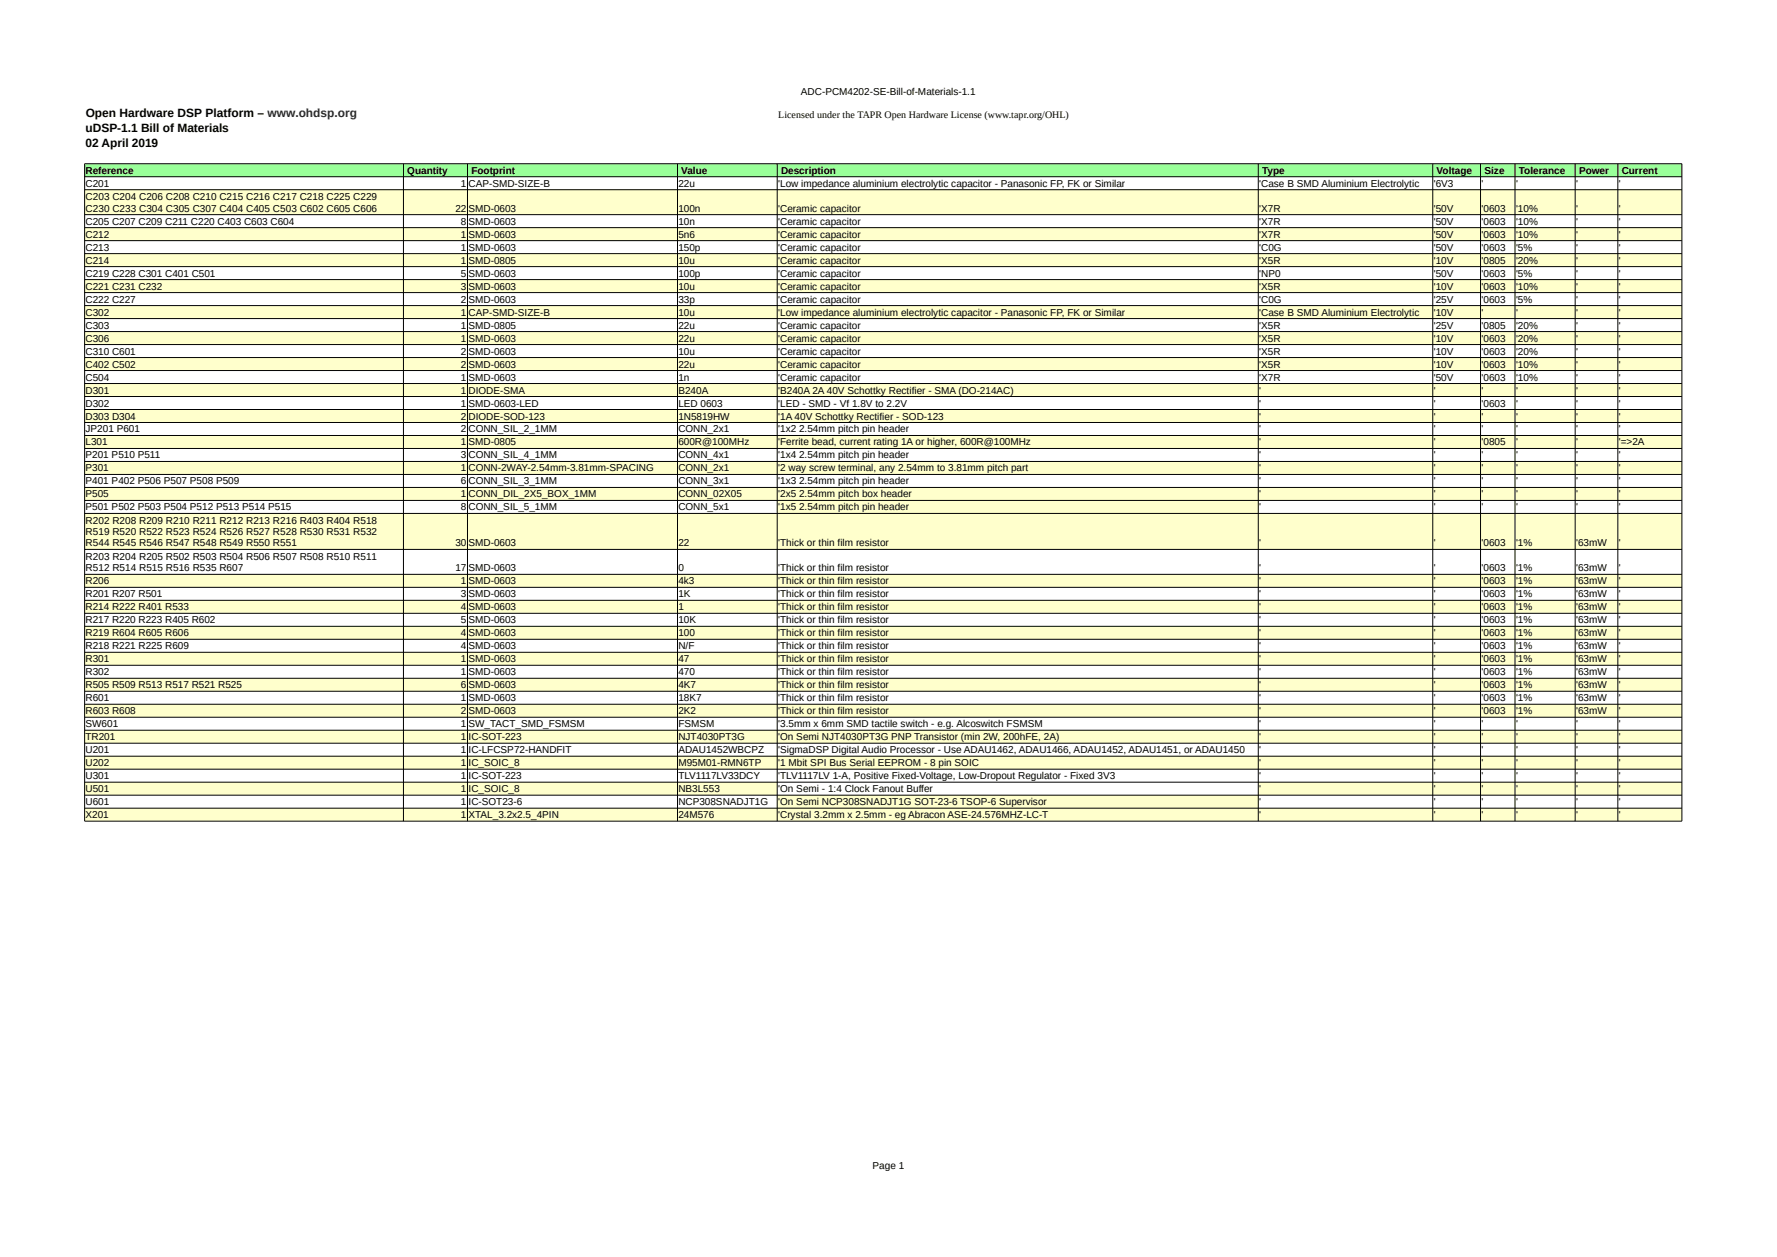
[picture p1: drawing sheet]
<svg xmlns="http://www.w3.org/2000/svg" width="420mm" height="297mm" viewBox="0 0 420 297" stroke-linecap="round" stroke-linejoin="round" font-family="sans-serif">
<defs><g id="words">
<g font-size="2.8">
<text x="20.2" y="27.7">Open Hardware DSP Platform – www.ohdsp.org</text>
<text x="20.2" y="31.3">uDSP-1.1 Bill of Materials</text>
<text x="20.2" y="34.8">02 April 2019</text>
</g>
<g font-size="2.4">
<text x="189.3" y="22.5">ADC-PCM4202-SE-Bill-of-Materials-1.1</text>
<text x="183.9" y="27.9">Licensed under the TAPR Open Hardware License (www.tapr.org/OHL)</text>
<text x="20.2" y="41">Reference</text>
<text x="96.3" y="41">Quantity</text>
<text x="111.4" y="41">Footprint</text>
<text x="161" y="41">Value</text>
<text x="184.6" y="41">Description</text>
<text x="298.3" y="41">Type</text>
<text x="339.5" y="41">Voltage</text>
<text x="350.8" y="41">Size</text>
<text x="359" y="41">Tolerance</text>
<text x="373.2" y="41">Power</text>
<text x="383.3" y="41">Current</text>
<text x="20.2" y="44.1">C201</text>
<text x="20.2" y="47.4">C203 C204 C206 C208 C210 C215 C216 C217 C218 C225 C229</text>
<text x="108.9" y="44.1">1</text>
<text x="110.7" y="44.1">CAP-SMD-SIZE-B</text>
<text x="160.3" y="44.1">22u</text>
<text x="183.9" y="44.1">'Low impedance aluminium electrolytic capacitor - Panasonic FP, FK or Similar</text>
<text x="297.6" y="44.1">'Case B SMD Aluminium Electrolytic</text>
<text x="338.9" y="44.1">'6V3</text>
<text x="350.2" y="44.1">'</text>
<text x="358.3" y="44.1">'</text>
<text x="372.5" y="44.1">'</text>
<text x="382.6" y="44.1">'</text>
<text x="20.2" y="53.1">C205 C207 C209 C211 C220 C403 C603 C604</text>
<text x="20.2" y="50">C230 C233 C304 C305 C307 C404 C405 C503 C602 C605 C606</text>
<text x="107.6" y="50">22</text>
<text x="108.9" y="53.1">8</text>
<text x="110.7" y="50">SMD-0603</text>
<text x="110.7" y="53.1">SMD-0603</text>
<text x="160.3" y="50">100n</text>
<text x="160.3" y="53.1">10n</text>
<text x="183.9" y="50">'Ceramic capacitor</text>
<text x="183.9" y="53.1">'Ceramic capacitor</text>
<text x="297.6" y="50">'X7R</text>
<text x="297.6" y="53.1">'X7R</text>
<text x="338.9" y="50">'50V</text>
<text x="338.9" y="53.1">'50V</text>
<text x="350.2" y="50">'0603</text>
<text x="350.2" y="53.1">'0603</text>
<text x="358.3" y="50">'10%</text>
<text x="358.3" y="53.1">'10%</text>
<text x="372.5" y="50">'</text>
<text x="372.5" y="53.1">'</text>
<text x="382.6" y="50">'</text>
<text x="382.6" y="53.1">'</text>
<text x="20.2" y="56.1">C212</text>
<text x="20.2" y="59.2">C213</text>
<text x="108.9" y="56.1">1</text>
<text x="108.9" y="59.2">1</text>
<text x="110.7" y="56.1">SMD-0603</text>
<text x="110.7" y="59.2">SMD-0603</text>
<text x="160.3" y="56.1">5n6</text>
<text x="160.3" y="59.2">150p</text>
<text x="183.9" y="56.1">'Ceramic capacitor</text>
<text x="183.9" y="59.2">'Ceramic capacitor</text>
<text x="297.6" y="56.1">'X7R</text>
<text x="297.6" y="59.2">'C0G</text>
<text x="338.9" y="56.1">'50V</text>
<text x="338.9" y="59.2">'50V</text>
<text x="350.2" y="56.1">'0603</text>
<text x="350.2" y="59.2">'0603</text>
<text x="358.3" y="56.1">'10%</text>
<text x="358.3" y="59.2">'5%</text>
<text x="372.5" y="56.1">'</text>
<text x="372.5" y="59.2">'</text>
<text x="382.6" y="56.1">'</text>
<text x="382.6" y="59.2">'</text>
<text x="20.2" y="62.3">C214</text>
<text x="20.2" y="65.4">C219 C228 C301 C401 C501</text>
<text x="108.9" y="62.3">1</text>
<text x="108.9" y="65.4">5</text>
<text x="110.7" y="62.3">SMD-0805</text>
<text x="110.7" y="65.4">SMD-0603</text>
<text x="160.3" y="62.3">10u</text>
<text x="160.3" y="65.4">100p</text>
<text x="183.9" y="62.3">'Ceramic capacitor</text>
<text x="183.9" y="65.4">'Ceramic capacitor</text>
<text x="297.6" y="62.3">'X5R</text>
<text x="297.6" y="65.4">'NP0</text>
<text x="338.9" y="62.3">'10V</text>
<text x="338.9" y="65.4">'50V</text>
<text x="350.2" y="62.3">'0805</text>
<text x="350.2" y="65.4">'0603</text>
<text x="358.3" y="62.3">'20%</text>
<text x="358.3" y="65.4">'5%</text>
<text x="372.5" y="62.3">'</text>
<text x="372.5" y="65.4">'</text>
<text x="382.6" y="62.3">'</text>
<text x="382.6" y="65.4">'</text>
<text x="20.2" y="68.4">C221 C231 C232</text>
<text x="20.2" y="71.5">C222 C227</text>
<text x="108.9" y="68.4">3</text>
<text x="108.9" y="71.5">2</text>
<text x="110.7" y="68.4">SMD-0603</text>
<text x="110.7" y="71.5">SMD-0603</text>
<text x="160.3" y="68.4">10u</text>
<text x="160.3" y="71.5">33p</text>
<text x="183.9" y="68.4">'Ceramic capacitor</text>
<text x="183.9" y="71.5">'Ceramic capacitor</text>
<text x="297.6" y="68.4">'X5R</text>
<text x="297.6" y="71.5">'C0G</text>
<text x="338.9" y="68.4">'10V</text>
<text x="338.9" y="71.5">'25V</text>
<text x="350.2" y="68.4">'0603</text>
<text x="350.2" y="71.5">'0603</text>
<text x="358.3" y="68.4">'10%</text>
<text x="358.3" y="71.5">'5%</text>
<text x="372.5" y="68.4">'</text>
<text x="372.5" y="71.5">'</text>
<text x="382.6" y="68.4">'</text>
<text x="382.6" y="71.5">'</text>
<text x="20.2" y="74.6">C302</text>
<text x="20.2" y="77.6">C303</text>
<text x="108.9" y="74.6">1</text>
<text x="108.9" y="77.6">1</text>
<text x="110.7" y="74.6">CAP-SMD-SIZE-B</text>
<text x="110.7" y="77.6">SMD-0805</text>
<text x="160.3" y="74.6">10u</text>
<text x="160.3" y="77.6">22u</text>
<text x="183.9" y="74.6">'Low impedance aluminium electrolytic capacitor - Panasonic FP, FK or Similar</text>
<text x="183.9" y="77.6">'Ceramic capacitor</text>
<text x="297.6" y="74.6">'Case B SMD Aluminium Electrolytic</text>
<text x="297.6" y="77.6">'X5R</text>
<text x="338.9" y="74.6">'10V</text>
<text x="338.9" y="77.6">'25V</text>
<text x="350.2" y="74.6">'</text>
<text x="350.2" y="77.6">'0805</text>
<text x="358.3" y="74.6">'</text>
<text x="358.3" y="77.6">'20%</text>
<text x="372.5" y="74.6">'</text>
<text x="372.5" y="77.6">'</text>
<text x="382.6" y="74.6">'</text>
<text x="382.6" y="77.6">'</text>
<text x="20.2" y="80.7">C306</text>
<text x="20.2" y="83.8">C310 C601</text>
<text x="108.9" y="80.7">1</text>
<text x="108.9" y="83.8">2</text>
<text x="110.7" y="80.7">SMD-0603</text>
<text x="110.7" y="83.8">SMD-0603</text>
<text x="160.3" y="80.7">22u</text>
<text x="160.3" y="83.8">10u</text>
<text x="183.9" y="80.7">'Ceramic capacitor</text>
<text x="183.9" y="83.8">'Ceramic capacitor</text>
<text x="297.6" y="80.7">'X5R</text>
<text x="297.6" y="83.8">'X5R</text>
<text x="338.9" y="80.7">'10V</text>
<text x="338.9" y="83.8">'10V</text>
<text x="350.2" y="80.7">'0603</text>
<text x="350.2" y="83.8">'0603</text>
<text x="358.3" y="80.7">'20%</text>
<text x="358.3" y="83.8">'20%</text>
<text x="372.5" y="80.7">'</text>
<text x="372.5" y="83.8">'</text>
<text x="382.6" y="80.7">'</text>
<text x="382.6" y="83.8">'</text>
<text x="20.2" y="86.8">C402 C502</text>
<text x="20.2" y="89.9">C504</text>
<text x="108.9" y="86.8">2</text>
<text x="108.9" y="89.9">1</text>
<text x="110.7" y="86.8">SMD-0603</text>
<text x="110.7" y="89.9">SMD-0603</text>
<text x="160.3" y="86.8">22u</text>
<text x="160.3" y="89.9">1n</text>
<text x="183.9" y="86.8">'Ceramic capacitor</text>
<text x="183.9" y="89.9">'Ceramic capacitor</text>
<text x="297.6" y="86.8">'X5R</text>
<text x="297.6" y="89.9">'X7R</text>
<text x="338.9" y="86.8">'10V</text>
<text x="338.9" y="89.9">'50V</text>
<text x="350.2" y="86.8">'0603</text>
<text x="350.2" y="89.9">'0603</text>
<text x="358.3" y="86.8">'10%</text>
<text x="358.3" y="89.9">'10%</text>
<text x="372.5" y="86.8">'</text>
<text x="372.5" y="89.9">'</text>
<text x="382.6" y="86.8">'</text>
<text x="382.6" y="89.9">'</text>
<text x="20.2" y="93">D301</text>
<text x="108.9" y="93">1</text>
<text x="110.7" y="93">DIODE-SMA</text>
<text x="160.3" y="93">B240A</text>
<text x="183.9" y="93">'B240A 2A 40V Schottky Rectifier - SMA (DO-214AC)</text>
<text x="297.6" y="93">'</text>
<text x="338.9" y="93">'</text>
<text x="350.2" y="93">'</text>
<text x="358.3" y="93">'</text>
<text x="372.5" y="93">'</text>
<text x="382.6" y="93">'</text>
<text x="20.2" y="96">D302</text>
<text x="20.2" y="99.1">D303 D304</text>
<text x="108.9" y="96">1</text>
<text x="108.9" y="99.1">2</text>
<text x="110.7" y="96">SMD-0603-LED</text>
<text x="110.7" y="99.1">DIODE-SOD-123</text>
<text x="160.3" y="96">LED 0603</text>
<text x="160.3" y="99.1">1N5819HW</text>
<text x="183.9" y="96">'LED - SMD - Vf 1.8V to 2.2V</text>
<text x="183.9" y="99.1">'1A 40V Schottky Rectifier - SOD-123</text>
<text x="297.6" y="96">'</text>
<text x="297.6" y="99.1">'</text>
<text x="338.9" y="96">'</text>
<text x="338.9" y="99.1">'</text>
<text x="350.2" y="96">'0603</text>
<text x="350.2" y="99.1">'</text>
<text x="358.3" y="96">'</text>
<text x="358.3" y="99.1">'</text>
<text x="372.5" y="96">'</text>
<text x="372.5" y="99.1">'</text>
<text x="382.6" y="96">'</text>
<text x="382.6" y="99.1">'</text>
<text x="20.2" y="102.2">JP201 P601</text>
<text x="20.2" y="105.3">L301</text>
<text x="108.9" y="102.2">2</text>
<text x="108.9" y="105.3">1</text>
<text x="110.7" y="102.2">CONN_SIL_2_1MM</text>
<text x="110.7" y="105.3">SMD-0805</text>
<text x="160.3" y="102.2">CONN_2x1</text>
<text x="160.3" y="105.3">600R@100MHz</text>
<text x="183.9" y="102.2">'1x2 2.54mm pitch pin header</text>
<text x="183.9" y="105.3">'Ferrite bead, current rating 1A or higher, 600R@100MHz</text>
<text x="297.6" y="102.2">'</text>
<text x="297.6" y="105.3">'</text>
<text x="338.9" y="102.2">'</text>
<text x="338.9" y="105.3">'</text>
<text x="350.2" y="102.2">'</text>
<text x="350.2" y="105.3">'0805</text>
<text x="358.3" y="102.2">'</text>
<text x="358.3" y="105.3">'</text>
<text x="372.5" y="102.2">'</text>
<text x="372.5" y="105.3">'</text>
<text x="382.6" y="102.2">'</text>
<text x="382.6" y="105.3">'=&gt;2A</text>
<text x="20.2" y="108.3">P201 P510 P511</text>
<text x="20.2" y="111.4">P301</text>
<text x="108.9" y="108.3">3</text>
<text x="108.9" y="111.4">1</text>
<text x="110.7" y="108.3">CONN_SIL_4_1MM</text>
<text x="110.7" y="111.4">CONN-2WAY-2.54mm-3.81mm-SPACING</text>
<text x="160.3" y="108.3">CONN_4x1</text>
<text x="160.3" y="111.4">CONN_2x1</text>
<text x="183.9" y="108.3">'1x4 2.54mm pitch pin header</text>
<text x="183.9" y="111.4">'2 way screw terminal, any 2.54mm to 3.81mm pitch part</text>
<text x="297.6" y="108.3">'</text>
<text x="297.6" y="111.4">'</text>
<text x="338.9" y="108.3">'</text>
<text x="338.9" y="111.4">'</text>
<text x="350.2" y="108.3">'</text>
<text x="350.2" y="111.4">'</text>
<text x="358.3" y="108.3">'</text>
<text x="358.3" y="111.4">'</text>
<text x="372.5" y="108.3">'</text>
<text x="372.5" y="111.4">'</text>
<text x="382.6" y="108.3">'</text>
<text x="382.6" y="111.4">'</text>
<text x="20.2" y="114.4">P401 P402 P506 P507 P508 P509</text>
<text x="20.2" y="117.5">P505</text>
<text x="108.9" y="114.4">6</text>
<text x="108.9" y="117.5">1</text>
<text x="110.7" y="114.4">CONN_SIL_3_1MM</text>
<text x="110.7" y="117.5">CONN_DIL_2X5_BOX_1MM</text>
<text x="160.3" y="114.4">CONN_3x1</text>
<text x="160.3" y="117.5">CONN_02X05</text>
<text x="183.9" y="114.4">'1x3 2.54mm pitch pin header</text>
<text x="183.9" y="117.5">'2x5 2.54mm pitch box header</text>
<text x="297.6" y="114.4">'</text>
<text x="297.6" y="117.5">'</text>
<text x="338.9" y="114.4">'</text>
<text x="338.9" y="117.5">'</text>
<text x="350.2" y="114.4">'</text>
<text x="350.2" y="117.5">'</text>
<text x="358.3" y="114.4">'</text>
<text x="358.3" y="117.5">'</text>
<text x="372.5" y="114.4">'</text>
<text x="372.5" y="117.5">'</text>
<text x="382.6" y="114.4">'</text>
<text x="382.6" y="117.5">'</text>
<text x="20.2" y="120.6">P501 P502 P503 P504 P512 P513 P514 P515</text>
<text x="20.2" y="123.8">R202 R208 R209 R210 R211 R212 R213 R216 R403 R404 R518</text>
<text x="108.9" y="120.6">8</text>
<text x="110.7" y="120.6">CONN_SIL_5_1MM</text>
<text x="160.3" y="120.6">CONN_5x1</text>
<text x="183.9" y="120.6">'1x5 2.54mm pitch pin header</text>
<text x="297.6" y="120.6">'</text>
<text x="338.9" y="120.6">'</text>
<text x="350.2" y="120.6">'</text>
<text x="358.3" y="120.6">'</text>
<text x="372.5" y="120.6">'</text>
<text x="382.6" y="120.6">'</text>
<text x="20.2" y="126.5">R519 R520 R522 R523 R524 R526 R527 R528 R530 R531 R532</text>
<text x="20.2" y="129.1">R544 R545 R546 R547 R548 R549 R550 R551</text>
<text x="107.6" y="129.1">30</text>
<text x="110.7" y="129.1">SMD-0603</text>
<text x="160.3" y="129.1">22</text>
<text x="183.9" y="129.1">'Thick or thin film resistor</text>
<text x="297.6" y="129.1">'</text>
<text x="338.9" y="129.1">'</text>
<text x="350.2" y="129.1">'0603</text>
<text x="358.3" y="129.1">'1%</text>
<text x="372.5" y="129.1">'63mW</text>
<text x="382.6" y="129.1">'</text>
<text x="20.2" y="132.3">R203 R204 R205 R502 R503 R504 R506 R507 R508 R510 R511</text>
<text x="20.2" y="135">R512 R514 R515 R516 R535 R607</text>
<text x="107.6" y="135">17</text>
<text x="110.7" y="135">SMD-0603</text>
<text x="160.3" y="135">0</text>
<text x="183.9" y="135">'Thick or thin film resistor</text>
<text x="297.6" y="135">'</text>
<text x="338.9" y="135">'</text>
<text x="350.2" y="135">'0603</text>
<text x="358.3" y="135">'1%</text>
<text x="372.5" y="135">'63mW</text>
<text x="382.6" y="135">'</text>
<text x="20.2" y="138.1">R206</text>
<text x="20.2" y="141.1">R201 R207 R501</text>
<text x="108.9" y="138.1">1</text>
<text x="108.9" y="141.1">3</text>
<text x="110.7" y="138.1">SMD-0603</text>
<text x="110.7" y="141.1">SMD-0603</text>
<text x="160.3" y="138.1">4k3</text>
<text x="160.3" y="141.1">1K</text>
<text x="183.9" y="138.1">'Thick or thin film resistor</text>
<text x="183.9" y="141.1">'Thick or thin film resistor</text>
<text x="297.6" y="138.1">'</text>
<text x="297.6" y="141.1">'</text>
<text x="338.9" y="138.1">'</text>
<text x="338.9" y="141.1">'</text>
<text x="350.2" y="138.1">'0603</text>
<text x="350.2" y="141.1">'0603</text>
<text x="358.3" y="138.1">'1%</text>
<text x="358.3" y="141.1">'1%</text>
<text x="372.5" y="138.1">'63mW</text>
<text x="372.5" y="141.1">'63mW</text>
<text x="382.6" y="138.1">'</text>
<text x="382.6" y="141.1">'</text>
<text x="20.2" y="144.2">R214 R222 R401 R533</text>
<text x="20.2" y="147.3">R217 R220 R223 R405 R602</text>
<text x="108.9" y="144.2">4</text>
<text x="108.9" y="147.3">5</text>
<text x="110.7" y="144.2">SMD-0603</text>
<text x="110.7" y="147.3">SMD-0603</text>
<text x="160.3" y="144.2">1</text>
<text x="160.3" y="147.3">10K</text>
<text x="183.9" y="144.2">'Thick or thin film resistor</text>
<text x="183.9" y="147.3">'Thick or thin film resistor</text>
<text x="297.6" y="144.2">'</text>
<text x="297.6" y="147.3">'</text>
<text x="338.9" y="144.2">'</text>
<text x="338.9" y="147.3">'</text>
<text x="350.2" y="144.2">'0603</text>
<text x="350.2" y="147.3">'0603</text>
<text x="358.3" y="144.2">'1%</text>
<text x="358.3" y="147.3">'1%</text>
<text x="372.5" y="144.2">'63mW</text>
<text x="372.5" y="147.3">'63mW</text>
<text x="382.6" y="144.2">'</text>
<text x="382.6" y="147.3">'</text>
<text x="20.2" y="150.3">R219 R604 R605 R606</text>
<text x="20.2" y="153.4">R218 R221 R225 R609</text>
<text x="108.9" y="150.3">4</text>
<text x="108.9" y="153.4">4</text>
<text x="110.7" y="150.3">SMD-0603</text>
<text x="110.7" y="153.4">SMD-0603</text>
<text x="160.3" y="150.3">100</text>
<text x="160.3" y="153.4">N/F</text>
<text x="183.9" y="150.3">'Thick or thin film resistor</text>
<text x="183.9" y="153.4">'Thick or thin film resistor</text>
<text x="297.6" y="150.3">'</text>
<text x="297.6" y="153.4">'</text>
<text x="338.9" y="150.3">'</text>
<text x="338.9" y="153.4">'</text>
<text x="350.2" y="150.3">'0603</text>
<text x="350.2" y="153.4">'0603</text>
<text x="358.3" y="150.3">'1%</text>
<text x="358.3" y="153.4">'1%</text>
<text x="372.5" y="150.3">'63mW</text>
<text x="372.5" y="153.4">'63mW</text>
<text x="382.6" y="150.3">'</text>
<text x="382.6" y="153.4">'</text>
<text x="20.2" y="156.5">R301</text>
<text x="20.2" y="159.5">R302</text>
<text x="108.9" y="156.5">1</text>
<text x="108.9" y="159.5">1</text>
<text x="110.7" y="156.5">SMD-0603</text>
<text x="110.7" y="159.5">SMD-0603</text>
<text x="160.3" y="156.5">47</text>
<text x="160.3" y="159.5">470</text>
<text x="183.9" y="156.5">'Thick or thin film resistor</text>
<text x="183.9" y="159.5">'Thick or thin film resistor</text>
<text x="297.6" y="156.5">'</text>
<text x="297.6" y="159.5">'</text>
<text x="338.9" y="156.5">'</text>
<text x="338.9" y="159.5">'</text>
<text x="350.2" y="156.5">'0603</text>
<text x="350.2" y="159.5">'0603</text>
<text x="358.3" y="156.5">'1%</text>
<text x="358.3" y="159.5">'1%</text>
<text x="372.5" y="156.5">'63mW</text>
<text x="372.5" y="159.5">'63mW</text>
<text x="382.6" y="156.5">'</text>
<text x="382.6" y="159.5">'</text>
<text x="20.2" y="162.6">R505 R509 R513 R517 R521 R525</text>
<text x="20.2" y="165.7">R601</text>
<text x="108.9" y="162.6">6</text>
<text x="108.9" y="165.7">1</text>
<text x="110.7" y="162.6">SMD-0603</text>
<text x="110.7" y="165.7">SMD-0603</text>
<text x="160.3" y="162.6">4K7</text>
<text x="160.3" y="165.7">18K7</text>
<text x="183.9" y="162.6">'Thick or thin film resistor</text>
<text x="183.9" y="165.7">'Thick or thin film resistor</text>
<text x="297.6" y="162.6">'</text>
<text x="297.6" y="165.7">'</text>
<text x="338.9" y="162.6">'</text>
<text x="338.9" y="165.7">'</text>
<text x="350.2" y="162.6">'0603</text>
<text x="350.2" y="165.7">'0603</text>
<text x="358.3" y="162.6">'1%</text>
<text x="358.3" y="165.7">'1%</text>
<text x="372.5" y="162.6">'63mW</text>
<text x="372.5" y="165.7">'63mW</text>
<text x="382.6" y="162.6">'</text>
<text x="382.6" y="165.7">'</text>
<text x="20.2" y="168.8">R603 R608</text>
<text x="20.2" y="171.8">SW601</text>
<text x="108.9" y="168.8">2</text>
<text x="108.9" y="171.8">1</text>
<text x="110.7" y="168.8">SMD-0603</text>
<text x="110.7" y="171.8">SW_TACT_SMD_FSMSM</text>
<text x="160.3" y="168.8">2K2</text>
<text x="160.3" y="171.8">FSMSM</text>
<text x="183.9" y="168.8">'Thick or thin film resistor</text>
<text x="183.9" y="171.8">'3.5mm x 6mm SMD tactile switch - e.g. Alcoswitch FSMSM</text>
<text x="297.6" y="168.8">'</text>
<text x="297.6" y="171.8">'</text>
<text x="338.9" y="168.8">'</text>
<text x="338.9" y="171.8">'</text>
<text x="350.2" y="168.8">'0603</text>
<text x="350.2" y="171.8">'</text>
<text x="358.3" y="168.8">'1%</text>
<text x="358.3" y="171.8">'</text>
<text x="372.5" y="168.8">'63mW</text>
<text x="372.5" y="171.8">'</text>
<text x="382.6" y="168.8">'</text>
<text x="382.6" y="171.8">'</text>
<text x="20.2" y="174.9">TR201</text>
<text x="20.2" y="178">U201</text>
<text x="108.9" y="174.9">1</text>
<text x="108.9" y="178">1</text>
<text x="110.7" y="174.9">IC-SOT-223</text>
<text x="110.7" y="178">IC-LFCSP72-HANDFIT</text>
<text x="160.3" y="174.9">NJT4030PT3G</text>
<text x="160.3" y="178">ADAU1452WBCPZ</text>
<text x="183.9" y="174.9">'On Semi NJT4030PT3G PNP Transistor (min 2W, 200hFE, 2A)</text>
<text x="183.9" y="178">'SigmaDSP Digital Audio Processor - Use ADAU1462, ADAU1466, ADAU1452, ADAU1451, or ADAU1450</text>
<text x="297.6" y="174.9">'</text>
<text x="297.6" y="178">'</text>
<text x="338.9" y="174.9">'</text>
<text x="338.9" y="178">'</text>
<text x="350.2" y="174.9">'</text>
<text x="350.2" y="178">'</text>
<text x="358.3" y="174.9">'</text>
<text x="358.3" y="178">'</text>
<text x="372.5" y="174.9">'</text>
<text x="372.5" y="178">'</text>
<text x="382.6" y="174.9">'</text>
<text x="382.6" y="178">'</text>
<text x="20.2" y="181">U202</text>
<text x="20.2" y="184.1">U301</text>
<text x="108.9" y="181">1</text>
<text x="108.9" y="184.1">1</text>
<text x="110.7" y="181">IC_SOIC_8</text>
<text x="110.7" y="184.1">IC-SOT-223</text>
<text x="160.3" y="181">M95M01-RMN6TP</text>
<text x="160.3" y="184.1">TLV1117LV33DCY</text>
<text x="183.9" y="181">'1 Mbit SPI Bus Serial EEPROM - 8 pin SOIC</text>
<text x="183.9" y="184.1">'TLV1117LV 1-A, Positive Fixed-Voltage, Low-Dropout Regulator - Fixed 3V3</text>
<text x="297.6" y="181">'</text>
<text x="297.6" y="184.1">'</text>
<text x="338.9" y="181">'</text>
<text x="338.9" y="184.1">'</text>
<text x="350.2" y="181">'</text>
<text x="350.2" y="184.1">'</text>
<text x="358.3" y="181">'</text>
<text x="358.3" y="184.1">'</text>
<text x="372.5" y="181">'</text>
<text x="372.5" y="184.1">'</text>
<text x="382.6" y="181">'</text>
<text x="382.6" y="184.1">'</text>
<text x="20.2" y="187.2">U501</text>
<text x="20.2" y="190.2">U601</text>
<text x="108.9" y="187.2">1</text>
<text x="108.9" y="190.2">1</text>
<text x="110.7" y="187.2">IC_SOIC_8</text>
<text x="110.7" y="190.2">IC-SOT23-6</text>
<text x="160.3" y="187.2">NB3L553</text>
<text x="160.3" y="190.2">NCP308SNADJT1G</text>
<text x="183.9" y="187.2">'On Semi - 1:4 Clock Fanout Buffer</text>
<text x="183.9" y="190.2">'On Semi NCP308SNADJT1G SOT-23-6 TSOP-6 Supervisor</text>
<text x="297.6" y="187.2">'</text>
<text x="297.6" y="190.2">'</text>
<text x="338.9" y="187.2">'</text>
<text x="338.9" y="190.2">'</text>
<text x="350.2" y="187.2">'</text>
<text x="350.2" y="190.2">'</text>
<text x="358.3" y="187.2">'</text>
<text x="358.3" y="190.2">'</text>
<text x="372.5" y="187.2">'</text>
<text x="372.5" y="190.2">'</text>
<text x="382.6" y="187.2">'</text>
<text x="382.6" y="190.2">'</text>
<text x="20.2" y="193.3">X201</text>
<text x="108.9" y="193.3">1</text>
<text x="110.7" y="193.3">XTAL_3.2x2.5_4PIN</text>
<text x="160.3" y="193.3">24M576</text>
<text x="183.9" y="193.3">'Crystal 3.2mm x 2.5mm - eg Abracon ASE-24.576MHZ-LC-T</text>
<text x="297.6" y="193.3">'</text>
<text x="338.9" y="193.3">'</text>
<text x="350.2" y="193.3">'</text>
<text x="358.3" y="193.3">'</text>
<text x="372.5" y="193.3">'</text>
<text x="382.6" y="193.3">'</text>
<text x="206.2" y="276.1">Page 1</text>
</g>
</g></defs>
<path d="M20 38.7h377.5v3h-377.5z" fill-rule="evenodd" fill="#9f9"/>
<g fill="#ffc">
<path d="M20 44.8h377.5v5.9h-377.5z" fill-rule="evenodd"/>
<path d="M20 53.8h377.5v3.1h-377.5z" fill-rule="evenodd"/>
<path d="M20 59.9h377.5v3.1h-377.5z" fill-rule="evenodd"/>
<path d="M20 66.1h377.5v3h-377.5z" fill-rule="evenodd"/>
<path d="M20 72.2h377.5v3.1h-377.5z" fill-rule="evenodd"/>
<path d="M20 78.3h377.5v3.1h-377.5z" fill-rule="evenodd"/>
<path d="M20 84.5h377.5v3h-377.5z" fill-rule="evenodd"/>
<path d="M20 90.6h377.5v3.1h-377.5z" fill-rule="evenodd"/>
<path d="M20 96.7h377.5v3.1h-377.5z" fill-rule="evenodd"/>
<path d="M20 102.9h377.5v3h-377.5z" fill-rule="evenodd"/>
<path d="M20 109h377.5v3.1h-377.5z" fill-rule="evenodd"/>
<path d="M20 115.1h377.5v3.1h-377.5z" fill-rule="evenodd"/>
<path d="M183.7 118.2h113.7v3.1h-113.7z" fill-rule="evenodd"/>
<path d="M20 121.3h377.5v8.5h-377.5z" fill-rule="evenodd"/>
<path d="M20 135.7h377.5v3.1h-377.5z" fill-rule="evenodd"/>
<path d="M20 141.8h377.5v3.1h-377.5z" fill-rule="evenodd"/>
<path d="M20 148h377.5v3h-377.5z" fill-rule="evenodd"/>
<path d="M20 154.1h377.5v3.1h-377.5z" fill-rule="evenodd"/>
<path d="M20 160.3h377.5v3h-377.5z" fill-rule="evenodd"/>
<path d="M20 166.4h377.5v3.1h-377.5z" fill-rule="evenodd"/>
<path d="M20 172.5h377.5v3.1h-377.5z" fill-rule="evenodd"/>
<path d="M20 178.7h377.5v3h-377.5z" fill-rule="evenodd"/>
<path d="M20 184.8h163.7v3.1h-163.7z" fill-rule="evenodd"/>
<path d="M297.4 184.8h100.1v3.1h-100.1z" fill-rule="evenodd"/>
<path d="M183.7 187.9h113.7v3h-113.7z" fill-rule="evenodd"/>
<path d="M20 190.9h377.5v3.1h-377.5z" fill-rule="evenodd"/>
</g>
<g fill="none" stroke="#000" stroke-width=".24">
<path d="M20 38.7h377.5v155.3h-377.5zM95.4 38.7v155.3M110.5 38.7v155.3M160.1 38.7v155.3M183.7 38.7v155.3M297.4 38.7v155.3M338.6 38.7v155.3M349.9 38.7v155.3M358.1 38.7v155.3M372.3 38.7v155.3M382.4 38.7v155.3M20 41.8h377.5"/>
<path d="M20 44.8h377.5M20 50.7h377.5M20 53.8h377.5M20 56.9h377.5M20 59.9h377.5M20 63h377.5M20 66.1h377.5M20 69.1h377.5M20 72.2h377.5M20 75.3h377.5M20 78.3h377.5M20 81.4h377.5"/>
<path d="M20 84.5h377.5M20 87.5h377.5M20 90.6h377.5M20 93.7h377.5M20 96.8h377.5M20 99.8h377.5M20 102.9h377.5M20 106h377.5M20 109h377.5M20 112.1h377.5M20 115.2h377.5M20 118.2h377.5"/>
<path d="M20 121.3h377.5M20 129.8h377.5M20 135.7h377.5M20 138.8h377.5M20 141.8h377.5M20 144.9h377.5M20 148h377.5M20 151h377.5M20 154.1h377.5M20 157.2h377.5M20 160.3h377.5M20 163.3h377.5"/>
<path d="M20 166.4h377.5M20 169.5h377.5M20 172.5h377.5M20 175.6h377.5M20 178.7h377.5M20 181.7h377.5M20 184.8h377.5M20 187.9h377.5M20 190.9h377.5"/>
</g>
<use href="#words"/>
</svg>
